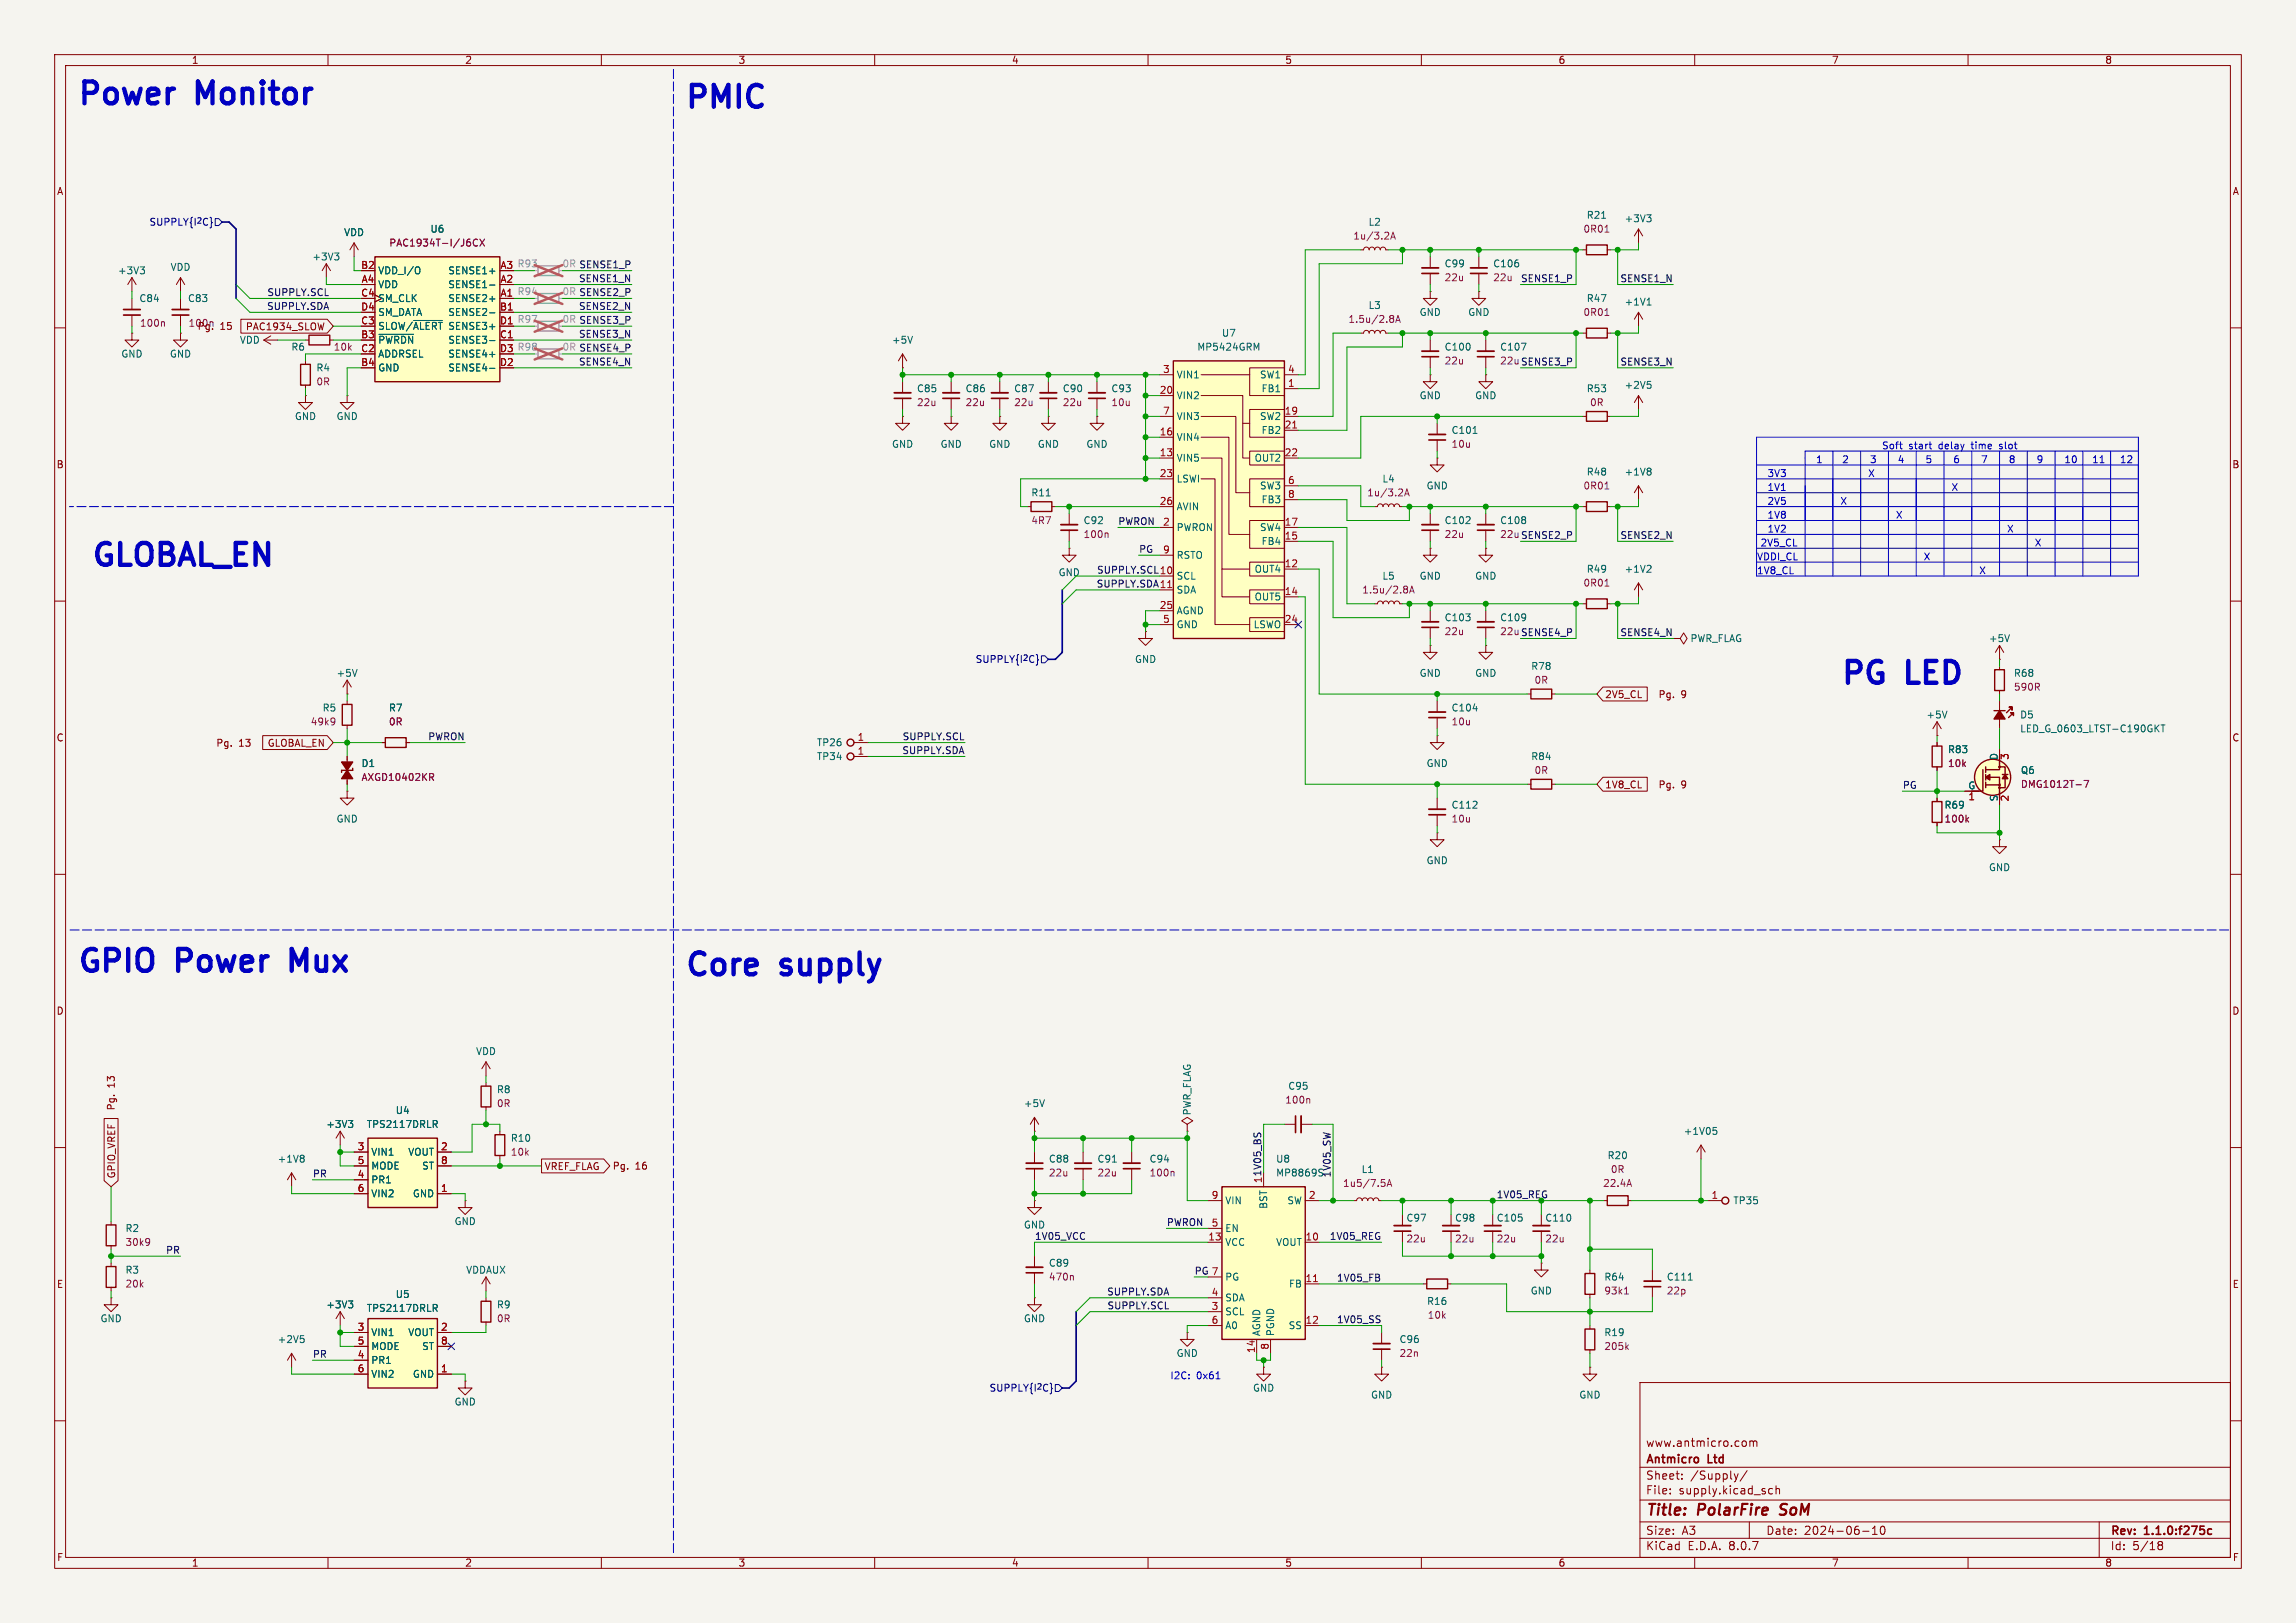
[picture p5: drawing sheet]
<svg xmlns="http://www.w3.org/2000/svg" width="420mm" height="297mm" viewBox="0 0 420 297" stroke-linecap="round" stroke-linejoin="round" font-family="sans-serif">
<defs><g id="words">
<g font-size="5.6" fill="#0000c2">
<text x="14" y="19.4">Power</text>
<text x="36.3" y="19.4">Monitor</text>
<text x="125.1" y="20.1">PMIC</text>
<text x="16.5" y="103.9">GLOBAL_EN</text>
<text x="336.5" y="125.5">PG</text>
<text x="349.2" y="125.5">LED</text>
<text x="14" y="178.2">GPIO</text>
<text x="32.7" y="178.2">Power</text>
<text x="55.1" y="178.2">Mux</text>
<text x="125.1" y="178.8">Core</text>
<text x="143.3" y="178.8">supply</text>
</g>
<g font-size="2.8" fill="#840000">
<text x="301" y="277.9">Title:</text>
<text x="310.6" y="277.9">PolarFire</text>
<text x="326.5" y="277.9">SoM</text>
</g>
<g font-size="2.1" fill="#840000">
<text x="301" y="268.2">Antmicro</text>
<text x="301" y="265">www.antmicro.com</text>
<text x="312.5" y="268.2">Ltd</text>
<text x="301" y="273.7">File:</text>
<text x="301" y="271">Sheet:</text>
<text x="307.1" y="273.7">supply.kicad_sch</text>
<text x="309.2" y="271">/Supply/</text>
<text x="301" y="281.1">Size:</text>
<text x="307.6" y="281.1">A3</text>
<text x="323" y="281.1">Date:</text>
<text x="330" y="281.1">2024-06-10</text>
<text x="386" y="281.3">Rev:</text>
<text x="392.4" y="281.3">1.1.0:f275c</text>
<text x="301" y="283.9">KiCad</text>
<text x="308.7" y="283.9">E.D.A.</text>
<text x="316.3" y="283.9">8.0.7</text>
<text x="386" y="283.9">Id:</text>
<text x="390.1" y="283.9">5/18</text>
</g>
<g font-size="1.8" fill="#840000">
<text x="35" y="11.9">1</text>
<text x="85" y="11.9">2</text>
<text x="135" y="11.9">3</text>
<text x="185" y="11.9">4</text>
<text x="235" y="11.9">5</text>
<text x="285" y="11.9">6</text>
<text x="335" y="11.9">7</text>
<text x="385" y="11.9">8</text>
<text x="10.3" y="35.9">A</text>
<text x="408.3" y="35.9">A</text>
<text x="91.4" y="59.4">D1 R97</text>
<text x="91.5" y="54.4">A1 R94</text>
<text x="36.1" y="60.6">Pg.</text>
<text x="40.2" y="60.6">15</text>
<text x="44.9" y="60.6">PAC1934_SLOW</text>
<text x="10.3" y="85.9">B</text>
<text x="408.2" y="85.9">B</text>
<text x="293.5" y="128">2V5_CL</text>
<text x="303.3" y="128">Pg.</text>
<text x="307.5" y="128">9</text>
<text x="10.3" y="135.9">C</text>
<text x="39.5" y="136.8">Pg.</text>
<text x="43.7" y="136.8">13</text>
<text x="48.9" y="136.8">GLOBAL_EN</text>
<text x="408.2" y="135.9">C</text>
<text x="293.5" y="144.5">1V8_CL</text>
<text x="303.3" y="144.5">Pg.</text>
<text x="307.5" y="144.5">9</text>
<text x="10.3" y="185.9">D</text>
<text x="408.2" y="185.9">D</text>
<text x="21.2" y="203.3" transform="rotate(-90 21.2 203.3)">Pg.</text>
<text x="21.2" y="199.1" transform="rotate(-90 21.2 199.1)">13</text>
<text x="21.3" y="215.7" transform="rotate(-90 21.3 215.7)">GPIO_VREF</text>
<text x="99.5" y="214.3">VREF_FLAG</text>
<text x="112" y="214.2">Pg.</text>
<text x="116.2" y="214.2">16</text>
<text x="10.3" y="235.9">E</text>
<text x="408.3" y="235.9">E</text>
<text x="10.3" y="285.9">F</text>
<text x="35" y="286.9">1</text>
<text x="85" y="286.9">2</text>
<text x="135" y="286.9">3</text>
<text x="185" y="286.9">4</text>
<text x="235" y="286.9">5</text>
<text x="285" y="286.9">6</text>
<text x="335" y="286.9">7</text>
<text x="385" y="286.9">8</text>
<text x="408.3" y="285.9">F</text>
</g>
<g font-size="1.8" fill="#000084">
<text x="27.2" y="41.5">SUPPLY{I^{2}C}</text>
<text x="178.4" y="121.5">SUPPLY{I^{2}C}</text>
<text x="180.9" y="254.9">SUPPLY{I^{2}C}</text>
</g>
<g font-size="1.8" fill="#006464">
<text x="250.2" y="41.5">L2</text>
<text x="290.2" y="40.2">R21</text>
<text x="297.1" y="40.9">+3V3</text>
<text x="57.1" y="47.9">+3V3</text>
<text x="62.9" y="43.4">VDD</text>
<text x="78.6" y="42.8">U6</text>
<text x="21.5" y="50.4">+3V3</text>
<text x="31.1" y="49.8">VDD</text>
<text x="69.1" y="52.9">VDD</text>
<text x="69.1" y="50.4">VDD_I/O</text>
<text x="81.9" y="52.9">SENSE1-</text>
<text x="81.9" y="50.4">SENSE1+</text>
<text x="264.2" y="49.1">C99</text>
<text x="273" y="49.1">C106</text>
<text x="25.4" y="55.5">C84</text>
<text x="34.3" y="55.5">C83</text>
<text x="69.1" y="55.5">SM_CLK</text>
<text x="69.1" y="58">SM_DATA</text>
<text x="81.9" y="55.5">SENSE2+</text>
<text x="81.9" y="58">SENSE2-</text>
<text x="250.2" y="56.7">L3</text>
<text x="259.6" y="58">GND</text>
<text x="268.5" y="58">GND</text>
<text x="290.2" y="55.5">R47</text>
<text x="297.1" y="56.1">+1V1</text>
<text x="22.1" y="65.6">GND</text>
<text x="31" y="65.6">GND</text>
<text x="43.8" y="63.1">VDD</text>
<text x="53.2" y="64.4">R6</text>
<text x="69.1" y="63.1">~{PWRDN}</text>
<text x="69.1" y="65.6">ADDRSEL</text>
<text x="69.1" y="60.6">SLOW/~{ALERT}</text>
<text x="81.9" y="63.1">SENSE3-</text>
<text x="81.9" y="60.6">SENSE3+</text>
<text x="81.9" y="65.6">SENSE4+</text>
<text x="163.1" y="63.1">+5V</text>
<text x="218.9" y="64.4">MP5424GRM</text>
<text x="223.4" y="61.8">U7</text>
<text x="264.2" y="64.4">C100</text>
<text x="274.3" y="64.4">C107</text>
<text x="57.8" y="68.2">R4</text>
<text x="69.1" y="68.2">GND</text>
<text x="81.9" y="68.2">SENSE4-</text>
<text x="167.6" y="72">C85</text>
<text x="176.5" y="72">C86</text>
<text x="185.4" y="72">C87</text>
<text x="194.3" y="72">C90</text>
<text x="203.2" y="72">C93</text>
<text x="215.1" y="69.4">VIN1</text>
<text x="230.4" y="69.4">SW1</text>
<text x="230.7" y="72">FB1</text>
<text x="290.2" y="72">R53</text>
<text x="297.1" y="71.3">+2V5</text>
<text x="53.8" y="77.1">GND</text>
<text x="61.5" y="77.1">GND</text>
<text x="215.1" y="73.3">VIN2</text>
<text x="215.1" y="77.1">VIN3</text>
<text x="230.4" y="77.1">SW2</text>
<text x="259.6" y="73.3">GND</text>
<text x="269.7" y="73.3">GND</text>
<text x="163.1" y="82.1">GND</text>
<text x="172" y="82.1">GND</text>
<text x="180.8" y="82.1">GND</text>
<text x="189.7" y="82.1">GND</text>
<text x="198.6" y="82.1">GND</text>
<text x="215.1" y="80.9">VIN4</text>
<text x="230.7" y="79.6">FB2</text>
<text x="265.4" y="79.6">C101</text>
<text x="215.1" y="84.7">VIN5</text>
<text x="215.1" y="88.5">LSWI</text>
<text x="229.4" y="84.7">OUT2</text>
<text x="230.4" y="89.8">SW3</text>
<text x="252.8" y="88.5">L4</text>
<text x="260.9" y="89.8">GND</text>
<text x="290.2" y="87.2">R48</text>
<text x="297.1" y="87.2">+1V8</text>
<text x="188.6" y="91">R11</text>
<text x="215.1" y="93.6">AVIN</text>
<text x="230.7" y="92.3">FB3</text>
<text x="198.1" y="96.1">C92</text>
<text x="215.1" y="97.4">PWRON</text>
<text x="230.4" y="97.4">SW4</text>
<text x="230.7" y="99.9">FB4</text>
<text x="264.2" y="96.1">C102</text>
<text x="274.3" y="96.1">C108</text>
<text x="193.5" y="105.6">GND</text>
<text x="215.1" y="106.3">SCL</text>
<text x="215.1" y="102.5">RSTO</text>
<text x="229.4" y="105">OUT4</text>
<text x="252.8" y="106.3">L5</text>
<text x="259.6" y="106.3">GND</text>
<text x="269.7" y="106.3">GND</text>
<text x="290.2" y="105">R49</text>
<text x="297.1" y="105">+1V2</text>
<text x="215.1" y="108.8">SDA</text>
<text x="215.1" y="112.6">AGND</text>
<text x="229.4" y="110.1">OUT5</text>
<text x="264.2" y="113.9">C103</text>
<text x="274.3" y="113.9">C109</text>
<text x="215.1" y="115.2">GND</text>
<text x="229.2" y="115.2">LSWO</text>
<text x="309.1" y="117.7">PWR_FLAG</text>
<text x="363.7" y="117.7">+5V</text>
<text x="61.5" y="124.1">+5V</text>
<text x="207.5" y="121.5">GND</text>
<text x="259.6" y="124.1">GND</text>
<text x="269.7" y="124.1">GND</text>
<text x="280" y="122.8">R78</text>
<text x="368.3" y="124.1">R68</text>
<text x="58.9" y="130.4">R5</text>
<text x="71.1" y="130.4">R7</text>
<text x="265.4" y="130.4">C104</text>
<text x="352.3" y="131.7">+5V</text>
<text x="369.4" y="131.7">D5</text>
<text x="149.3" y="136.7">TP26</text>
<text x="369.4" y="134.2">LED_G_0603_LTST-C190GKT</text>
<text x="66" y="140.6">D1</text>
<text x="149.3" y="139.3">TP34</text>
<text x="260.9" y="140.6">GND</text>
<text x="280" y="139.3">R84</text>
<text x="356.2" y="138">R83</text>
<text x="365.5" y="139.2" transform="rotate(-90 365.5 139.2)">D</text>
<text x="369.6" y="141.8">Q6</text>
<text x="265.4" y="148.2">C112</text>
<text x="355.6" y="148.2">R69</text>
<text x="359.9" y="144.5">G</text>
<text x="365.5" y="146.8" transform="rotate(-90 365.5 146.8)">S</text>
<text x="61.5" y="150.7">GND</text>
<text x="260.9" y="158.3">GND</text>
<text x="363.7" y="159.6">GND</text>
<text x="87" y="193.3">VDD</text>
<text x="90.8" y="200.2">R8</text>
<text x="187.2" y="202.8">+5V</text>
<text x="235.6" y="199.6">C95</text>
<text x="59.6" y="206.6">+3V3</text>
<text x="67" y="206.6">TPS2117DRLR</text>
<text x="72.3" y="204.1">U4</text>
<text x="93.3" y="209.1">R10</text>
<text x="218" y="204.2" transform="rotate(-90 218 204.2)">PWR_FLAG</text>
<text x="307.9" y="207.9">+1V05</text>
<text x="50.7" y="212.9">+1V8</text>
<text x="67.8" y="211.7">VIN1</text>
<text x="67.8" y="214.2">MODE</text>
<text x="74.6" y="211.7">VOUT</text>
<text x="77.1" y="214.2">ST</text>
<text x="191.8" y="212.9">C88</text>
<text x="200.7" y="212.9">C91</text>
<text x="210.2" y="212.9">C94</text>
<text x="233.3" y="215.5">MP8869S</text>
<text x="233.3" y="212.9">U8</text>
<text x="249" y="214.9">L1</text>
<text x="294" y="212.3">R20</text>
<text x="67.8" y="216.8">PR1</text>
<text x="67.8" y="219.3">VIN2</text>
<text x="75.4" y="219.3">GND</text>
<text x="224" y="220.6">VIN</text>
<text x="232" y="221.3" transform="rotate(-90 232 221.3)">BST</text>
<text x="235.4" y="220.6">SW</text>
<text x="317" y="220.6">TP35</text>
<text x="22.9" y="225.6">R2</text>
<text x="83.1" y="224.4">GND</text>
<text x="187.2" y="225">GND</text>
<text x="224" y="225.7">EN</text>
<text x="257.2" y="223.7">C97</text>
<text x="266.1" y="223.7">C98</text>
<text x="273.7" y="223.7">C105</text>
<text x="282.6" y="223.7">C110</text>
<text x="22.9" y="233.3">R3</text>
<text x="85.2" y="233.3">VDDAUX</text>
<text x="191.8" y="232">C89</text>
<text x="224" y="228.2">VCC</text>
<text x="233.3" y="228.2">VOUT</text>
<text x="59.6" y="239.6">+3V3</text>
<text x="72.3" y="237.7">U5</text>
<text x="90.8" y="239.6">R9</text>
<text x="224" y="238.4">SDA</text>
<text x="224" y="234.5">PG</text>
<text x="235.7" y="235.8">FB</text>
<text x="260.9" y="239">R16</text>
<text x="279.9" y="237.1">GND</text>
<text x="293.4" y="234.5">R64</text>
<text x="304.8" y="234.5">C111</text>
<text x="18.3" y="242.2">GND</text>
<text x="50.7" y="246">+2V5</text>
<text x="67" y="240.3">TPS2117DRLR</text>
<text x="67.8" y="244.7">VIN1</text>
<text x="74.6" y="244.7">VOUT</text>
<text x="187.2" y="242.2">GND</text>
<text x="224" y="240.9">SCL</text>
<text x="224" y="243.4">A0</text>
<text x="230.7" y="244.6" transform="rotate(-90 230.7 244.6)">AGND</text>
<text x="233.3" y="244.6" transform="rotate(-90 233.3 244.6)">PGND</text>
<text x="235.6" y="243.4">SS</text>
<text x="255.9" y="246">C96</text>
<text x="293.4" y="244.7">R19</text>
<text x="67.8" y="249.8">PR1</text>
<text x="67.8" y="247.2">MODE</text>
<text x="77.1" y="247.2">ST</text>
<text x="215.1" y="248.5">GND</text>
<text x="67.8" y="252.3">VIN2</text>
<text x="75.4" y="252.3">GND</text>
<text x="83.1" y="257.4">GND</text>
<text x="229.1" y="254.9">GND</text>
<text x="250.7" y="256.1">GND</text>
<text x="288.8" y="256.1">GND</text>
</g>
<g font-size="1.8" fill="#840084">
<text x="71.1" y="45.3">PAC1934T-I/J6CX</text>
<text x="247.5" y="44">1u/3.2A</text>
<text x="289.6" y="42.8">0R01</text>
<text x="264.2" y="51.7">22u</text>
<text x="273" y="51.7">22u</text>
<text x="25.5" y="60">100n</text>
<text x="34.4" y="60">100n</text>
<text x="246.6" y="59.3">1.5u/2.8A</text>
<text x="289.6" y="58">0R01</text>
<text x="61" y="64.4">10k</text>
<text x="57.8" y="70.7">0R</text>
<text x="264.2" y="66.9">22u</text>
<text x="167.6" y="74.5">22u</text>
<text x="176.5" y="74.5">22u</text>
<text x="185.4" y="74.5">22u</text>
<text x="194.3" y="74.5">22u</text>
<text x="203.2" y="74.5">10u</text>
<text x="290.8" y="74.5">0R</text>
<text x="265.4" y="82.1">10u</text>
<text x="289.6" y="89.8">0R01</text>
<text x="250" y="91">1u/3.2A</text>
<text x="188.6" y="96.1">4R7</text>
<text x="198.1" y="98.7">100n</text>
<text x="264.2" y="98.6">22u</text>
<text x="289.6" y="107.5">0R01</text>
<text x="249.1" y="108.8">1.5u/2.8A</text>
<text x="264.2" y="116.4">22u</text>
<text x="280.6" y="125.3">0R</text>
<text x="368.3" y="126.6">590R</text>
<text x="56.7" y="132.9">49k9</text>
<text x="71.1" y="132.9">0R</text>
<text x="265.4" y="132.9">10u</text>
<text x="66" y="143.1">AXGD10402KR</text>
<text x="280.6" y="141.8">0R</text>
<text x="356.2" y="140.6">10k</text>
<text x="369.6" y="144.4">DMG1012T-7</text>
<text x="265.4" y="150.7">10u</text>
<text x="355.6" y="150.7">100k</text>
<text x="90.8" y="202.8">0R</text>
<text x="235" y="202.2">100n</text>
<text x="93.3" y="211.7">10k</text>
<text x="191.8" y="215.5">22u</text>
<text x="200.7" y="215.5">22u</text>
<text x="210.2" y="215.5">100n</text>
<text x="294.6" y="214.9">0R</text>
<text x="245.6" y="217.4">1u5/7.5A</text>
<text x="293.2" y="217.4">22.4A</text>
<text x="257.2" y="227.6">22u</text>
<text x="266.1" y="227.6">22u</text>
<text x="273.7" y="227.6">22u</text>
<text x="282.6" y="227.6">22u</text>
<text x="22.9" y="228.2">30k9</text>
<text x="22.9" y="235.8">20k</text>
<text x="191.8" y="234.5">470n</text>
<text x="293.4" y="237.1">93k1</text>
<text x="304.8" y="237.1">22p</text>
<text x="90.8" y="242.2">0R</text>
<text x="261.1" y="241.5">10k</text>
<text x="255.9" y="248.5">22n</text>
<text x="293.4" y="247.2">205k</text>
</g>
<g font-size="1.8" fill="#a90000">
<text x="66" y="49.3">B2</text>
<text x="66.1" y="51.8">A4</text>
<text x="91.5" y="51.8">A2</text>
<text x="91.5" y="49.3">A3</text>
<text x="66" y="59.4">C3</text>
<text x="66" y="54.4">C4</text>
<text x="66" y="56.9">D4</text>
<text x="91.4" y="56.9">B1</text>
<text x="91.4" y="59.4">D1</text>
<text x="91.5" y="54.4">A1</text>
<text x="66" y="62">B3</text>
<text x="66" y="64.5">C2</text>
<text x="91.4" y="62">C1</text>
<text x="91.4" y="64.5">D3</text>
<text x="66" y="67.1">B4</text>
<text x="91.4" y="67.1">D2</text>
<text x="212.7" y="68.3">3</text>
<text x="235.5" y="70.9">1</text>
<text x="235.5" y="68.3">4</text>
<text x="212" y="72.1">20</text>
<text x="212.7" y="75.9">7</text>
<text x="234.9" y="75.9">19</text>
<text x="212" y="83.6">13</text>
<text x="212" y="79.8">16</text>
<text x="234.9" y="78.5">21</text>
<text x="234.9" y="83.6">22</text>
<text x="212" y="87.4">23</text>
<text x="235.5" y="88.6">6</text>
<text x="212" y="92.5">26</text>
<text x="235.5" y="91.2">8</text>
<text x="212.7" y="96.3">2</text>
<text x="212.7" y="101.3">9</text>
<text x="234.9" y="98.8">15</text>
<text x="234.9" y="96.3">17</text>
<text x="234.9" y="103.9">12</text>
<text x="212" y="111.5">25</text>
<text x="234.9" y="109">14</text>
<text x="212.7" y="114">5</text>
<text x="234.9" y="114">24</text>
<text x="156.8" y="135.6">1</text>
<text x="156.8" y="138.2">1</text>
<text x="367.7" y="139.1" transform="rotate(-90 367.7 139.1)">3</text>
<text x="360" y="146.8">1</text>
<text x="367.7" y="146.8" transform="rotate(-90 367.7 146.8)">2</text>
<text x="65.3" y="210.6">3</text>
<text x="65.3" y="215.6">4</text>
<text x="65.3" y="213.1">5</text>
<text x="80.6" y="210.6">2</text>
<text x="80.6" y="213.1">8</text>
<text x="65.3" y="218.2">6</text>
<text x="80.6" y="218.2">1</text>
<text x="221.5" y="219.5">9</text>
<text x="239.3" y="219.5">2</text>
<text x="313" y="219.5">1</text>
<text x="220.9" y="227.1">13</text>
<text x="221.5" y="224.5">5</text>
<text x="238.7" y="227.1">10</text>
<text x="221.5" y="239.8">3</text>
<text x="221.5" y="237.2">4</text>
<text x="238.7" y="234.7">11</text>
<text x="65.3" y="243.6">3</text>
<text x="80.6" y="243.6">2</text>
<text x="221.5" y="242.3">6</text>
<text x="238.7" y="242.3">12</text>
<text x="65.3" y="248.7">4</text>
<text x="65.3" y="246.1">5</text>
<text x="65.3" y="251.2">6</text>
<text x="80.6" y="251.2">1</text>
<text x="80.6" y="246.1">8</text>
<text x="229.6" y="247.7" transform="rotate(-90 229.6 247.7)">14</text>
<text x="232.2" y="247.1" transform="rotate(-90 232.2 247.1)">8</text>
</g>
<g font-size="1.8" fill="#939391">
<text x="91.5" y="49.3">A3 R93</text>
<text x="91.4" y="64.5">D3 R98</text>
</g>
<g font-size="1.8" fill="#0f0f0f">
<text x="102.8" y="49.1">0R SENSE1_P</text>
<text x="105.8" y="51.7">SENSE1_N</text>
<text x="278.1" y="51.7">SENSE1_P</text>
<text x="296.3" y="51.7">SENSE1_N</text>
<text x="48.8" y="56.8">SUPPLY.SDA</text>
<text x="48.8" y="54.3">SUPPLY.SCL</text>
<text x="102.8" y="59.3">0R SENSE3_P</text>
<text x="102.8" y="54.2">0R SENSE2_P</text>
<text x="105.8" y="56.8">SENSE2_N</text>
<text x="102.8" y="64.4">0R SENSE4_P</text>
<text x="105.8" y="61.9">SENSE3_N</text>
<text x="105.8" y="67">SENSE4_N</text>
<text x="274.3" y="66.9">22u SENSE3_P</text>
<text x="296.3" y="67">SENSE3_N</text>
<text x="204.5" y="96.2">PWRON</text>
<text x="208.3" y="101.3">PG</text>
<text x="274.3" y="98.6">22u SENSE2_P</text>
<text x="296.3" y="98.7">SENSE2_N</text>
<text x="200.5" y="107.6">SUPPLY.SDA 11</text>
<text x="200.6" y="105.1">SUPPLY.SCL 10</text>
<text x="274.3" y="116.4">22u SENSE4_P</text>
<text x="296.3" y="116.5">SENSE4_N</text>
<text x="78.2" y="135.5">PWRON</text>
<text x="165" y="135.5">SUPPLY.SCL</text>
<text x="165" y="138.1">SUPPLY.SDA</text>
<text x="348" y="144.4">PG</text>
<text x="57.1" y="215.6">PR</text>
<text x="243.5" y="215.6" transform="rotate(-90 243.5 215.6)">1V05_SW</text>
<text x="230.9" y="216.6" transform="rotate(-90 230.9 216.6)">11V05_BS</text>
<text x="189.2" y="227">1V05_VCC</text>
<text x="213.4" y="224.4">PWRON</text>
<text x="243.2" y="227">1V05_REG</text>
<text x="30.3" y="229.5">PR</text>
<text x="202.4" y="237.1">SUPPLY.SDA</text>
<text x="202.5" y="239.7">SUPPLY.SCL</text>
<text x="244.5" y="234.6">1V05_FB</text>
<text x="244.5" y="242.2">1V05_SS</text>
<text x="57.1" y="248.6">PR</text>
</g>
<g font-size="1.8" fill="#0000c2">
<text x="344.2" y="82.3">Soft</text>
<text x="349.2" y="82.3">start</text>
<text x="354.7" y="82.3">delay</text>
<text x="360.9" y="82.3">time</text>
<text x="366.2" y="82.3">slot</text>
<text x="323.2" y="89.9">1V1</text>
<text x="323.2" y="87.4">3V3</text>
<text x="332.1" y="84.8">1 2 3 4 5 6 7 8 9 10 11 12</text>
<text x="341.6" y="87.4">X</text>
<text x="356.9" y="89.9">X</text>
<text x="323.2" y="95">1V8</text>
<text x="323.2" y="92.5">2V5</text>
<text x="336.5" y="92.5">X</text>
<text x="346.7" y="95">X</text>
<text x="321.9" y="100.1">2V5_CL</text>
<text x="323.2" y="97.5">1V2</text>
<text x="367" y="97.5">X</text>
<text x="372.1" y="100.1">X</text>
<text x="321.3" y="102.6">VDDI_CL</text>
<text x="321.3" y="105.2">1V8_CL</text>
<text x="351.8" y="102.6">X</text>
<text x="361.9" y="105.2">X</text>
<text x="214" y="252.5">I2C:</text>
<text x="218.9" y="252.5">0x61</text>
</g>
<g font-size="1.8" fill="#009600">
<text x="273.7" y="219.4">1V05_REG</text>
<text x="218.4" y="233.3">PG 7</text>
</g>
</g></defs>
<path d="M0 0h420v297h-420z" fill="#f5f4ef" stroke="#f5f4ef" stroke-width=".18"/>
<g fill="none" stroke="#840000" stroke-width=".18">
<path d="M10 10h400v277h-400zM12 12h396v273h-396zM60 10v2M110 10v2M160 10v2M210 10v2M260 10v2M310 10v2M360 10v2M10 60h2M408 60h2M10 110h2"/>
<path d="M209.5 115.6v1.2h1.3l-1.3 1.3-1.2-1.3h1.2M209.5 115.6h.1M251.5 110.5h.5l.1-.4 .4-.1 .3 .1 .2 .4 .1-.4 .4-.1 .3 .1 .2 .4 .1-.4 .4-.1 .4 .1 .1 .4 .2-.4 .3-.1 .4 .1 .1 .4h.5M261.6 118.1v1.3h1.3l-1.3 1.3-1.3-1.3h1.3M261.6 118.1h.1M261.6 111.8v2M261.6 114.8v2M271.8 118.1v1.3h1.2l-1.2 1.3-1.3-1.3h1.3M271.8 118.1h.1M271.8 111.8v2M271.8 114.8v2M408 110h2"/>
<path d="M69.8 135.9h.7M74.3 135.9h.6M262.9 134.6v1.3h1.3l-1.3 1.3-1.3-1.3h1.3M262.9 134.6h.1M262.9 128.3v2M262.9 131.3v2.1M279.4 127h.6M283.8 127h.7M10 160h2M262.9 152.4v1.3h1.3l-1.3 1.2-1.3-1.2h1.3M262.9 152.4h.1M262.9 146.1v2"/>
<path d="M262.9 149.1v2M279.4 143.5h.6M283.8 143.5h.7M408 160h2M10 210h2M91.4 207v.6M91.4 211.5v.6M198.1 210.8v2.1M198.1 213.9v2M207 210.8v2.1M207 213.9v2M217.2 205.7l1-.6-1-.6-1 .6 1 .6v1.3"/>
<path d="M217.2 207h.1M247.6 219.7h.6l.1-.3 .4-.2 .3 .2 .2 .3 .1-.3 .4-.2 .3 .2 .2 .3 .1-.3 .4-.2 .4 .2 .1 .3 .2-.3 .3-.2 .4 .2 .1 .3h.5M293.4 219.7h.6M297.8 219.7h.6M408 210h2M189.2 237.5v1.3h1.3l-1.3 1.2-1.2-1.2h1.2M189.2 237.5h.1M189.2 229.9v2M189.2 232.9v2M290.8 232.4v.6M290.8 236.9v.6M302.3 232.4v2"/>
<path d="M302.3 235.5v2M217.2 243.8v1.3h1.2l-1.2 1.3-1.3-1.3h1.3M217.2 243.8h.1M252.7 250.2v1.3h1.3l-1.3 1.2-1.2-1.2h1.2M252.7 250.2h.1M252.7 243.8v2.1M252.7 246.9v2M290.8 250.2v1.3h1.3l-1.3 1.2-1.2-1.2h1.2M290.8 250.2h.1M290.8 242.6v.6M290.8 247v.6M300 253h108v32h-108z"/>
<path d="M10 260h2M300 278.5h108M300 274.5h108M300 268.5h108M305.5 273.2v.2M305.5 272.5v.1M307.7 270.5v.2M307.7 269.8v.1M317.2 269.7l.4 1M317.6 270.7l-.2 .3M317.9 269.7l-.3 1M319.2 263.7l.2 .3v.4l-.2 .3"/>
<path d="M319.6 269.1l-1.3 1.9M320 278.5v3M320.1 263.8l.4-.1 .2 .2M320.1 263.7v1M320.7 263.9l.2-.2 .4 .1 .1 .9M320.7 263.9v.8M323.5 273.1l.3 .3 .4-.1M324.2 272.5l-.4-.1-.3 .3M324.9 272.5l.2-.1 .3 .1 .1 .9M324.9 271.9v1.5M342.5 279.7l.4-.4v1.5M344.1 279.4l.2-.1a.8 .8 0 0 1 .5 .7 .8 .8 0 0 1-.5 .8l-.2-.2-.2-.4z"/>
<path d="M384 278.5v6.5M408 260h2M60 285v2M110 285v2M160 285v2M210 285v2M260 285v2M300 281.5h108M310 285v2M340.7 280.2h1.2M342.5 280.8h.9M360 285v2"/>
<path d="M394.7 282.4l.3 .3M394.7 282.4l.3-.3 .4 .1 .2 .2-.3 .3M395 282.7h.3M395 282.7l-.3 .3M395.3 282.7l.3 .3-.2 .5-.4 .1-.3-.3"/>
</g>
<path d="M260.1 114.8h3M270.3 114.8h3M261.4 131.3h3M261.4 149.1h3M196.6 213.9h3M205.5 213.9h3M187.7 232.9h3.1M300.7 235.5h3.1M251.2 246.9h3.1M404.5 279.9l-.4-.1-.3 .3v.4l.2 .2h.5" fill="none" stroke="#840000" stroke-width=".3"/>
<path d="M325.5 277.1l.3 .1M325.8 275.4l-.1 .2 .1 .4" fill="none" stroke="#840000" stroke-width=".4"/>
<path d="M260.1 113.8h3M270.3 113.8h3M261.4 130.3h3M261.4 148.1h3M196.6 212.9h3M205.5 212.9h3M187.7 231.9h3.1M300.7 234.4h3.1M251.2 245.9h3.1" fill="none" stroke="#840000" stroke-width=".33"/>
<g fill="none" stroke="#840084" stroke-width=".18">
<path d="M257.2 107.3l.3 .2-.3 .3 .3 .2v.3l-.3 .2M257.8 108.5l.5-1.2 .4 1.2M258 108.2h.6M214.6 214.4l.2 .1v.7M252.7 215.8h.6M253.2 216.4l.2 .2-.2 .5M253.7 217.1l.5-1.3 .4 1.3M253.8 216.8h.7M298 215.8l.4 1.3M196.2 233.4l.1 .2v.7M297.2 236.8h.7M297.4 235.7l.1-.2v1.3"/>
<path d="M297.5 246.5l.4 .5M297.9 246.1l-.5 .5"/>
</g>
<path d="M98.4 58.8h3.8v1.8h-3.8zM98.4 63.9h3.8v1.8h-3.8z" fill="none" stroke="#9c9b98" stroke-width=".25"/>
<path d="M97.8 59.7h.6M102.2 59.7h.7M97.8 64.8h.6M102.2 64.8h.7" fill="none" stroke="#9c9b98" stroke-width=".18"/>
<path d="M97.8 58.7l5.1 2M102.9 58.7l-5.1 2M97.8 63.8l5.1 2M102.9 63.8l-5.1 2" fill="none" stroke="#e75356" stroke-width=".46"/>
<path d="M70.5 135h3.8v1.8h-3.8zM280 126.1h3.8v1.8h-3.8zM280 142.6h3.8v1.8h-3.8zM90.6 207.6h1.7v3.9h-1.7zM294 218.8h3.8v1.8h-3.8zM289.9 233h1.8v3.9h-1.8zM289.9 243.2h1.8v3.8h-1.8z" fill="none" stroke="#840000" stroke-width=".25"/>
<path d="M269.5 129.7h.7M203.5 212.7h.7M308.8 234.3h.8" fill="none" stroke="#006464" stroke-width=".18"/>
<path d="M189.2 204.5l-.7 1.2z" fill="#ffffc2"/>
<path d="M189.2 204.5v2.5" fill="none" stroke="#ffffc2" stroke-width=".18"/>
<path d="M189.2 204.5l.8 1.2z" fill="#ffffc2"/>
<path d="M63.5 138.4v5.1M63.5 144.8v1.3h1.3l-1.3 1.2-1.3-1.2h1.3M63.5 144.8h.1M189.2 207h.1M189.2 219.7v1.3h1.3l-1.3 1.2-1.2-1.2h1.2M189.2 219.7h.1M189.2 204.5l-.7 1.2M189.2 204.5v2.5M189.2 210.8v2.1M189.2 213.9v2M189.2 204.5l.8 1.2" fill="none" stroke="#840000" stroke-width=".18"/>
<path d="M191 201.2l-.4 1.3" fill="none" stroke="#006464" stroke-width=".18"/>
<path d="M187.7 213.9h3.1" fill="none" stroke="#840000" stroke-width=".3"/>
<path d="M187.7 212.9h3.1" fill="none" stroke="#840000" stroke-width=".33"/>
<path d="M64.5 140.6v.4h-2v.4" fill="none" stroke="#840000" stroke-width=".25"/>
<g fill="#840000" stroke="#840000" stroke-width=".25">
<path d="M63.5 141l1 1.5h-2z"/>
<path d="M62.5 139.4h2l-1 1.6z"/>
</g>
<path d="M78.6 141.5h.5l.2 .3-.1 .4h-.6M78.9 142.2l.4 .6" fill="none" stroke="#840084" stroke-width=".18"/>
<path d="M67.3 241.3h12.7v12.7h-12.7z" fill="#ffffc2"/>
<path d="M62.6 128.9h1.8v3.8h-1.8zM67.3 241.3h12.7v12.7h-12.7z" fill="none" stroke="#840000" stroke-width=".25"/>
<path d="M63.5 128.3v.6M63.5 132.7v.7M64.8 251.5h2.5M64.8 243.8h2.5M64.8 248.9h2.5M64.8 246.4h2.5M80 251.5h2.5M80 243.8h2.5M80 246.4h2.5M85.1 252.7v1.3h1.3l-1.3 1.3-1.3-1.3h1.3M85.1 252.7h.1" fill="none" stroke="#840000" stroke-width=".18"/>
<path d="M79.6 239.4l.4 .6M79.7 238.7l.3 .2-.1 .3-.2 .2" fill="none" stroke="#006464" stroke-width=".18"/>
<path d="M61 131.4l.3 .2v.5l-.2 .4M61.3 131.9l-.3 .3" fill="none" stroke="#840084" stroke-width=".18"/>
<path d="M63.5 124.5l-.8 1.2z" fill="#ffffc2"/>
<path d="M63.5 124.5v2.5" fill="none" stroke="#ffffc2" stroke-width=".18"/>
<path d="M63.5 124.5l.8 1.2z" fill="#ffffc2"/>
<path d="M63.5 127h.1M63.5 124.5l-.8 1.2M63.5 124.5v2.5M63.5 124.5l.8 1.2M256.5 222.2v2.1M256.5 225.3v2" fill="none" stroke="#840000" stroke-width=".18"/>
<path d="M65.3 122.5l-.4 1.3" fill="none" stroke="#006464" stroke-width=".18"/>
<path d="M255 225.3h3.1" fill="none" stroke="#840000" stroke-width=".3"/>
<path d="M255 224.3h3.1" fill="none" stroke="#840000" stroke-width=".33"/>
<path d="M68.6 47h22.8v22.9h-22.8z" fill="#ffffc2"/>
<path d="M68.6 47h22.8v22.9h-22.8zM19.4 231.8h1.8v3.8h-1.8z" fill="none" stroke="#840000" stroke-width=".25"/>
<g fill="none" stroke="#006464" stroke-width=".18">
<path d="M75.7 58.6h5.2M76.6 48.9a.9 .9 0 0 1 0 1.1M89.6 54.7h.9M89.6 52.2h.9M89.6 49.6h.9M89.6 57.2h.9M89.6 59.8h.9M69.3 61.2h6.4M89.6 62.3h.9M89.6 67.4h.9M89.6 64.9h.9M63.7 238.1h.8l-.4 .5"/>
<path d="M64.3 238.6l.2 .2v.3l-.2 .2M55 244.4h.6M55.4 244.9l.2 .2v.3l-.2 .3"/>
</g>
<g fill="none" stroke="#840000" stroke-width=".18">
<path d="M64.8 44.5l-.8 1.2M64.8 44.5v2.5M64.8 44.5l.7 1.2M91.4 57.2h2.6M91.4 62.2h2.6M20.3 237.5v1.3h1.3l-1.3 1.2-1.3-1.2h1.3M20.3 237.5h.1M20.3 231.1v.7M20.3 235.6v.6M53.3 247.6l-.7 1.3M53.3 247.6v2.6M53.3 247.6l.8 1.3"/>
<path d="M62.2 240v2.6M62.2 240l-.7 1.3M62.2 240l.8 1.3"/>
</g>
<path d="M87.4 43.9a.6 .6 0 0 0-.9 .4 .6 .6 0 0 0 .6 .7l.3-.1M87.8 43.8l.8 1.2M88.6 43.8l-.8 1.2" fill="none" stroke="#840084" stroke-width=".18"/>
<path d="M53.3 214.6l-.7 1.3z" fill="#ffffc2"/>
<path d="M53.3 214.6v2.6" fill="none" stroke="#ffffc2" stroke-width=".18"/>
<path d="M53.3 214.6l.8 1.3z" fill="#ffffc2"/>
<g fill="none" stroke="#840000" stroke-width=".18">
<path d="M261.6 53.3v1.3h1.3l-1.3 1.3-1.3-1.3h1.3M261.6 53.3h.1M261.6 47v2M261.6 50v2.1M270.5 53.3v1.3h1.3l-1.3 1.3-1.3-1.3h1.3M270.5 53.3h.1M299.7 57.2l-.7 1.2M299.7 57.2v2.5M299.7 57.2l.8 1.2M200.7 76.2v1.3h1.2l-1.2 1.2-1.3-1.2h1.3M200.7 76.2h.1M200.7 69.9v2"/>
<path d="M200.7 72.9v2M248.9 61h.5l.2-.4 .3-.1 .4 .1 .1 .4 .2-.4 .3-.1 .4 .1 .2 .4 .1-.4 .4-.1 .3 .1 .2 .4 .1-.4 .4-.1 .3 .1 .2 .4h.5M261.6 68.6v1.3h1.3l-1.3 1.2-1.3-1.2h1.3M261.6 68.6h.1M261.6 62.2v2.1M261.6 65.3v2M262.9 77.5v2M271.8 68.6v1.3h1.2l-1.2 1.2-1.3-1.2h1.3M271.8 68.6h.1M271.8 62.2v2.1M271.8 65.3v2M289.6 61h.6"/>
<path d="M289.6 76.2h.6M294 61h.6M294 76.2h.6M299.7 72.4v2.5M299.7 72.4l-.7 1.3M299.7 72.4l.8 1.3M195.6 94v2M195.6 97v2.1M251.5 92.7h.5l.1-.3 .4-.2 .3 .2 .2 .3 .1-.3 .4-.2 .3 .2 .2 .3 .1-.3 .4-.2 .4 .2 .1 .3 .2-.3 .3-.2 .4 .2 .1 .3h.5M261.6 94v2M261.6 97v2.1M262.9 83.8v1.3h1.3l-1.3 1.3-1.3-1.3h1.3"/>
<path d="M262.9 83.8h.1M262.9 80.5v2.1M271.8 94v2M271.8 97v2.1M195.6 100.3v1.3h1.2l-1.2 1.3-1.3-1.3h1.3M195.6 100.3h.1M261.6 100.3v1.3h1.3l-1.3 1.3-1.3-1.3h1.3M261.6 100.3h.1M271.8 100.3v1.3h1.2l-1.2 1.3-1.3-1.3h1.3M271.8 100.3h.1M299.7 106.7v2.5M299.7 106.7l-.7 1.3"/>
<path d="M299.7 106.7l.8 1.3M53.3 214.6l-.7 1.3M53.3 214.6v2.6M53.3 214.6l.8 1.3M62.2 207v2.6M62.2 207l-.7 1.3M62.2 207l.8 1.3M20.3 223.5v.7M20.3 228v.6"/>
</g>
<path d="M301.3 55.8h.7M301.4 54.9l.3-.3v1.2M269.5 79.3h.7M278.3 62.8h.8l-.5 1.3M301.4 69.8h.6M301.8 70.3l.2 .2v.3l-.2 .3M301.8 103.4l.2 .3v.3l-.8 .7h.8M55.4 211.4l.2 .2-.2 .3 .2 .3v.2l-.2 .3M63.7 205h.8l-.4 .5M64.3 205.5l.2 .3v.3l-.2 .2" fill="none" stroke="#006464" stroke-width=".18"/>
<path d="M290.2 60.1h3.8v1.7h-3.8zM290.2 75.3h3.8v1.8h-3.8zM19.4 224.2h1.8v3.8h-1.8z" fill="none" stroke="#840000" stroke-width=".25"/>
<path d="M254.7 57.7l.2 .3-.2 .3 .2 .2v.3l-.2 .2M255.3 59l.4-1.3 .4 1.3M255.4 58.6h.6M293.6 57.7h.7M202.5 97.5l.2 .2v.7M256.9 90.7l.5-1.2 .4 1.2M257.1 90.4h.6M27.1 226.6l.3 .3v.5l-.2 .4M27.4 227.2l-.3 .2" fill="none" stroke="#840084" stroke-width=".18"/>
<path d="M98.4 53.7h3.8v1.8h-3.8zM98.4 48.6h3.8v1.8h-3.8z" fill="none" stroke="#9c9b98" stroke-width=".25"/>
<path d="M97.8 54.6h.6M97.8 49.5h.6M102.2 54.6h.7M102.2 49.5h.7" fill="none" stroke="#9c9b98" stroke-width=".18"/>
<path d="M97.8 53.6l5.1 2M97.8 48.5l5.1 2M102.9 53.6l-5.1 2M102.9 48.5l-5.1 2" fill="none" stroke="#e75356" stroke-width=".46"/>
<path d="M260.1 50h3M199.1 72.9h3.1M260.1 65.3h3M270.3 65.3h3M194.1 97h3M260.1 97h3M261.4 80.5h3M270.3 97h3" fill="none" stroke="#840000" stroke-width=".3"/>
<path d="M260.1 49h3M199.1 71.9h3.1M260.1 64.3h3M261.4 79.5h3M270.3 64.3h3M194.1 96h3M260.1 96h3M270.3 96h3" fill="none" stroke="#840000" stroke-width=".33"/>
<path d="M299.7 88.9l-.7 1.3z" fill="#ffffc2"/>
<path d="M299.7 88.9v2.5" fill="none" stroke="#ffffc2" stroke-width=".18"/>
<path d="M299.7 88.9l.8 1.3z" fill="#ffffc2"/>
<path d="M289.6 92.7h.6M294 92.7h.6M299.7 88.9l-.7 1.3M299.7 88.9v2.5M299.7 88.9l.8 1.3M311.1 209.6l-.7 1.2M311.1 209.6v2.5M311.1 209.6l.8 1.2" fill="none" stroke="#840000" stroke-width=".18"/>
<path d="M301.8 85.7l.2 .2-.2 .3 .2 .3v.2l-.2 .2M313.4 206.3h.6M313.5 206.8h.3l.3 .2-.2 .5-.4 .1" fill="none" stroke="#006464" stroke-width=".18"/>
<path d="M290.2 91.8h3.8v1.8h-3.8z" fill="none" stroke="#840000" stroke-width=".25"/>
<path d="M293.6 89.5h.7" fill="none" stroke="#840084" stroke-width=".18"/>
<path d="M223.5 217.2h15.3v27.9h-15.3z" fill="#ffffc2"/>
<path d="M223.5 217.2h15.3v27.9h-15.3zM261 234.1h3.8v1.7h-3.8z" fill="none" stroke="#840000" stroke-width=".25"/>
<g fill="none" stroke="#840000" stroke-width=".18">
<path d="M221 219.7h2.5M231.1 214.6v2.6M234.9 205.7h2.1M238 205.7h2M238.8 219.7h2.5M221 227.3h2.5M221 237.5h2.5M221 224.8h2.5M221 233.7h2.5M238.8 227.3h2.5M238.8 234.9h2.5M260.3 234.9h.7"/>
<path d="M264.8 234.9h.6M265.4 222.2v2.1M265.4 225.3v2M273 222.2v2.1M273 225.3v2M281.9 231.1v1.3h1.3l-1.3 1.3-1.2-1.3h1.2M281.9 231.1h.1M281.9 222.2v2.1M281.9 225.3v2M221 242.6h2.5M221 240h2.5M229.9 245.1v2.5"/>
<path d="M232.4 245.1v2.5M238.8 242.6h2.5"/>
</g>
<path d="M240.3 234.5h.7" fill="none" stroke="#a90000" stroke-width=".18"/>
<path d="M241.4 215.2h.3M241.5 214.5l.2 .1M241.5 213.9h.3" fill="none" stroke="#006464" stroke-width=".18"/>
<path d="M237 204.2v3.1M263.9 225.3h3.1M271.5 225.3h3.1M280.4 225.3h3.1" fill="none" stroke="#840000" stroke-width=".3"/>
<path d="M238 204.2v3.1M263.9 224.3h3.1M271.5 224.3h3.1M280.4 224.3h3.1" fill="none" stroke="#840000" stroke-width=".33"/>
<path d="M239.4 201l.2 .2v.7" fill="none" stroke="#840084" stroke-width=".18"/>
<path d="M354.3 132.1l-.7 1.3z" fill="#ffffc2"/>
<path d="M354.3 132.1v2.5" fill="none" stroke="#ffffc2" stroke-width=".18"/>
<path d="M354.3 132.1l.8 1.3z" fill="#ffffc2"/>
<g fill="none" stroke="#840000" stroke-width=".18">
<path d="M289.6 110.5h.6M294 110.5h.6M306.1 116.8h1.2l.7-1 .6 1-.6 1.1-.7-1.1M306.1 116.8h.1M354.3 134.6h.1M354.3 132.1l-.7 1.3M354.3 132.1v2.5M354.3 135.9v.6M354.3 132.1l.8 1.3M354.3 140.3v.7M354.3 146.1v.6M354.3 150.5v.6"/>
<path d="M312.4 219.7h2.6M231.1 250.2v1.3h1.3l-1.3 1.2-1.2-1.2h1.2M231.1 250.2h.1"/>
</g>
<path d="M356.1 130.1l-.4 1.3" fill="none" stroke="#006464" stroke-width=".18"/>
<g fill="none" stroke="#840000" stroke-width=".25">
<path d="M290.2 109.6h3.8v1.8h-3.8zM353.4 136.5h1.8v3.8h-1.8zM353.4 146.7h1.8v3.8h-1.8z"/>
<circle cx="315.6" cy="219.7" r=".63"/>
</g>
<path d="M293.6 107.3h.7M359.7 150l.4 .4M360.1 149.6l-.5 .5" fill="none" stroke="#840084" stroke-width=".18"/>
<path d="M214.6 66h20.3v50.8h-20.3z" fill="#ffffc2"/>
<g fill="none" stroke="#840000" stroke-width=".18">
<path d="M212.1 68.6h2.5M212.1 76.2h2.5M212.1 72.4h2.5M219.7 72.4h7.6v11.4h1.3M219.7 76.2h6.4v14h2.5M219.7 68.6h8.9M227.3 77.5h1.3M234.9 74.9h-6.3v5.1h6.3M234.9 67.3h-6.3v5.1h6.3M234.9 68.6h2.6M234.9 71.1h2.6M234.9 76.2h2.6"/>
<path d="M234.9 78.7h2.6M212.1 83.8h2.5M212.1 80h2.5M212.1 96.5h2.5M212.1 87.6h2.5M212.1 92.7h2.5M219.7 87.6h2.5v26.7h6.4M219.7 83.8h3.8v20.3h5.1M219.7 80h5.1v17.8h3.8M234.9 95.3h-6.3v5h6.3M234.9 87.6h-6.3v5.1h6.3M234.9 82.6h-6.3v2.5h6.3"/>
<path d="M234.9 83.8h2.6M234.9 99.1h2.6M234.9 96.5h2.6M234.9 88.9h2.6M234.9 91.4h2.6M212.1 105.4h2.5M212.1 108h2.5M212.1 114.3h2.5M212.1 111.8h2.5M212.1 101.6h2.5M223.5 104.1v5.1h5.1M234.9 113h-6.3v2.6h6.3"/>
<path d="M234.9 108h-6.3v2.5h6.3M234.9 102.9h-6.3v2.5h6.3M234.9 104.1h2.6M234.9 109.2h2.6M234.9 114.3h2.6"/>
</g>
<path d="M214.6 66h20.3v50.8h-20.3z" fill="none" stroke="#840000" stroke-width=".25"/>
<path d="M236.5 78.3h.7M213.6 107.5h.7" fill="none" stroke="#a90000" stroke-width=".18"/>
<path d="M229.8 63.7l.5-.9v1.3" fill="none" stroke="#006464" stroke-width=".18"/>
<g fill="#ffffc2">
<path d="M363.2 143.6v.5z"/>
<path d="M363.2 143.1v.5z"/>
<path d="M363.2 142.2v.5z"/>
<path d="M363.2 141.7v.5z"/>
<path d="M363.2 140.3v1.1z"/>
</g>
<path d="M363.2 143.6h2.6" fill="none" stroke="#ffffc2" stroke-width=".18"/>
<path d="M366.3 141.7h1z" fill="#ffffc2"/>
<g fill="#ffffc2" stroke="#ffffc2" stroke-width=".18">
<circle cx="364.5" cy="142.2" r="3.3"/>
<circle cx="365.8" cy="144.1" r=".13"/>
<circle cx="365.8" cy="143.6" r=".13"/>
<circle cx="365.8" cy="140.3" r=".13"/>
</g>
<g fill="none" stroke="#840000" stroke-width=".25">
<path d="M365.8 138.4v2.4h-2.6M362.7 140.8v4h-2M363.2 142.2h2.6v3.9M363.2 140.3v1.1M363.2 141.7v1M363.2 143.1v1M363.2 143.6h2.6M365.6 140.3h1.2v3.8h-1.2M366.3 141.7h1"/>
<circle cx="364.5" cy="142.2" r="3.3"/>
<circle cx="365.8" cy="143.6" r=".13"/>
<circle cx="365.8" cy="140.3" r=".13"/>
<circle cx="365.8" cy="144.1" r=".13"/>
</g>
<g fill="#840000" stroke="#840000" stroke-width=".25">
<path d="M363.2 142.2l.8-.5v1z"/>
<path d="M366.8 141.7l.5 .8h-1z"/>
</g>
<path d="M365.8 137.2v2.5M359.4 144.8h2.5M365.8 144.8v2.5" fill="none" stroke="#840000" stroke-width=".18"/>
<path d="M381.2 142.8h.9l-.6 1.3" fill="none" stroke="#840084" stroke-width=".18"/>
<path d="M365.8 118.1l-.8 1.3z" fill="#ffffc2"/>
<path d="M365.8 118.1v2.6" fill="none" stroke="#ffffc2" stroke-width=".18"/>
<path d="M365.8 118.1l.7 1.3z" fill="#ffffc2"/>
<g fill="none" stroke="#840000" stroke-width=".18">
<path d="M248.9 45.7h.5l.2-.3 .3-.2 .4 .2 .1 .3 .2-.3 .3-.2 .4 .2 .2 .3 .1-.3 .4-.2 .3 .2 .2 .3 .1-.3 .4-.2 .3 .2 .2 .3h.5M270.5 47v2M270.5 50v2.1M289.6 45.7h.6M294 45.7h.6M299.7 41.9v2.6M299.7 41.9l-.7 1.3M299.7 41.9l.8 1.3M33 61v1.2h1.3l-1.3 1.3-1.3-1.3h1.3M33 61h.1M55.9 62.2h.6M60.3 62.2h.7"/>
<path d="M365.8 118.1l-.8 1.3M365.8 118.1v2.6M365.8 118.1l.7 1.3M365.8 120.7h.1M365.8 121.9v.7M365.8 126.4v.6M365.8 128.3v1.9M365.8 131.4v2M365.8 153.7v1.2h1.2l-1.2 1.3-1.3-1.3h1.3M365.8 153.7h.1"/>
</g>
<path d="M293 39.9h.7M301.2 39.3h.8l-.4 .5M301.8 39.8l.2 .2v.3l-.2 .3M367.6 116.1l-.4 1.3M394.4 133.2l.5 .7M394.9 132.7l-.7 .7M395.3 132.7h.7M395.7 132.7v1.2" fill="none" stroke="#006464" stroke-width=".18"/>
<path d="M290.2 44.8h3.8v1.8h-3.8zM56.5 61.3h3.8v1.8h-3.8zM364.7 130h2.1M364.9 122.6h1.7v3.8h-1.7zM368 129.4h-.5h.5v.5v-.5l-1 1M368.3 130.4h-.5h.5v.5v-.5l-.9 .9" fill="none" stroke="#840000" stroke-width=".25"/>
<path d="M365.8 130l1 1.6h-2.1z" fill="#840000" stroke="#840000" stroke-width=".25"/>
<path d="M254.4 43.8l.4-1.3 .4 1.3M254.5 43.4h.6M293.6 42.5h.7" fill="none" stroke="#840084" stroke-width=".18"/>
<path d="M269 50h3" fill="none" stroke="#840000" stroke-width=".3"/>
<path d="M269 49h3" fill="none" stroke="#840000" stroke-width=".33"/>
<path d="M67.3 208.3h12.7v12.7h-12.7z" fill="#ffffc2"/>
<g fill="none" stroke="#840000" stroke-width=".25">
<path d="M67.3 208.3h12.7v12.7h-12.7z"/>
<circle cx="155.6" cy="135.9" r=".63"/>
</g>
<g fill="none" stroke="#840000" stroke-width=".18">
<path d="M33 50.8v2.5M33 54.6v2M33 57.7v2M33 50.8l-.7 1.3M33 50.8l.8 1.3M165.1 69.9v2M165.1 72.9v2M156.2 135.9h2.5M64.8 218.4h2.5M64.8 210.8h2.5M64.8 215.9h2.5M64.8 213.4h2.5"/>
<path d="M80 218.4h2.5M80 210.8h2.5M80 213.4h2.5"/>
</g>
<path d="M79.6 205.7l.4 .6M79.7 205l.3 .3-.1 .3-.2 .1" fill="none" stroke="#006464" stroke-width=".18"/>
<path d="M31.5 57.7h3M163.6 72.9h3" fill="none" stroke="#840000" stroke-width=".3"/>
<path d="M31.5 56.6h3M163.6 71.9h3" fill="none" stroke="#840000" stroke-width=".33"/>
<path d="M165.1 64.8l-.8 1.2z" fill="#ffffc2"/>
<path d="M165.1 64.8v2.5" fill="none" stroke="#ffffc2" stroke-width=".18"/>
<path d="M165.1 64.8l.8 1.2z" fill="#ffffc2"/>
<g fill="none" stroke="#840000" stroke-width=".18">
<path d="M24.1 50.8v2.5M24.1 54.6v2M24.1 57.7v2M24.1 50.8l-.7 1.3M24.1 50.8l.8 1.3M44.1 58.4h15.7l1.2 1.3-1.2 1.3h-15.7zM59.2 59.1l-.3 1.3M59.7 48.3v2.5M59.7 48.3l-.8 1.2M59.7 48.3l.8 1.2M91.4 57.2h2.6M24.1 61v1.2h1.3l-1.3 1.3-1.2-1.3h1.2"/>
<path d="M24.1 61h.1M48.3 62.2l1.2 .8M48.3 62.2h2.5M49.5 61.5l-1.2 .7M55.9 72.4v1.3h1.2l-1.2 1.2-1.3-1.2h1.3M55.9 72.4h.1M55.9 66v.7M55.9 70.5v.6M63.5 72.4v1.3h1.3l-1.3 1.2-1.3-1.2h1.3M63.5 72.4h.1M91.4 62.2h2.6M165.1 67.3h.1"/>
<path d="M165.1 76.2v1.3h1.3l-1.3 1.2-1.3-1.2h1.3M165.1 76.2h.1M165.1 64.8l-.8 1.2M165.1 64.8v2.5M165.1 64.8l.8 1.2M174 76.2v1.3h1.3l-1.3 1.2-1.3-1.2h1.3M174 76.2h.1M174 69.9v2M174 72.9v2M182.9 76.2v1.3h1.2l-1.2 1.2-1.3-1.2h1.3M182.9 76.2h.1M182.9 69.9v2"/>
<path d="M182.9 72.9v2M191.8 76.2v1.3h1.2l-1.2 1.2-1.3-1.2h1.3M191.8 76.2h.1M191.8 69.9v2M191.8 72.9v2M188 92.7h.6M192.4 92.7h.6M48.1 134.6h11.7l1.2 1.3-1.2 1.3h-11.7zM63.5 138.4v.7M69.8 135.9h.7M74.3 135.9h.6M156.2 138.4h2.5"/>
<path d="M293.2 125.7h8.1v2.6h-8.1l-1.1-1.3zM354.3 135.9v.6M365.8 137.2v2.5M63.5 142.9v.6M293.2 142.2h8.1v2.6h-8.1l-1.1-1.3zM354.3 140.3v.7M354.3 146.1v.6M354.3 150.5v.6M359.4 144.8h2.5M365.8 144.8v2.5M88.9 194.3l-.8 1.3M88.9 194.3v2.6"/>
<path d="M88.9 198.1v.7M88.9 194.3l.8 1.3M19 204.7h2.6v11.4l-1.3 1.1-1.3-1.1zM64.8 218.4h2.5M64.8 210.8h2.5M64.8 215.9h2.5M64.8 213.4h2.5M80 218.4h2.5M80 210.8h2.5M80 213.4h2.5M85.1 219.7v1.3h1.3l-1.3 1.2-1.3-1.2h1.3M85.1 219.7h.1"/>
<path d="M88.9 202.6v.6M99.1 212.1h11.3l1.1 1.3-1.1 1.2h-11.3zM88.9 233.7v2.5M88.9 237.5v.6M88.9 233.7l-.8 1.2M88.9 233.7l.8 1.2M64.8 251.5h2.5M64.8 243.8h2.5M64.8 248.9h2.5M64.8 246.4h2.5M80 251.5h2.5M80 243.8h2.5"/>
<path d="M80 246.4h2.5M88.9 241.9v.7"/>
</g>
<g fill="none" stroke="#006464" stroke-width=".18">
<path d="M25.6 48.8h.8l-.4 .5M26.2 49.3l.2 .3v.3l-.2 .2M61.2 46.3h.8l-.4 .5M61.7 46.8l.3 .2v.3l-.3 .3M75.7 58.6h5.2M76.6 48.9a.9 .9 0 0 1 0 1.1M89.6 54.7h.9M89.6 52.2h.9M89.6 49.6h.9M89.6 57.2h.9M89.6 59.8h.9M69.3 61.2h6.4"/>
<path d="M89.6 62.3h.9M89.6 67.4h.9M89.6 64.9h.9M166.9 61.5l-.4 1.3M191.4 90.7h.7M63.7 205h.8l-.4 .5M64.3 205.5l.2 .3v.3l-.2 .2M79.6 205.7l.4 .6M79.7 205l.3 .3-.1 .3-.2 .1M63.7 238.1h.8l-.4 .5M64.3 238.6l.2 .2v.3l-.2 .2M79.6 239.4l.4 .6"/>
<path d="M79.7 238.7l.3 .2-.1 .3-.2 .2"/>
</g>
<g fill="none" stroke="#840000" stroke-width=".25">
<path d="M55 66.7h1.8v3.8h-1.8zM188.6 91.8h3.8v1.8h-3.8zM88 198.8h1.8v3.8h-1.8zM88 238.1h1.8v3.8h-1.8z"/>
<circle cx="155.6" cy="138.4" r=".63"/>
</g>
<path d="M22.6 57.7h3.1M172.5 72.9h3M181.4 72.9h3M190.2 72.9h3.1" fill="none" stroke="#840000" stroke-width=".3"/>
<path d="M22.6 56.6h3.1M172.5 71.9h3M181.4 71.9h3M190.2 71.9h3.1" fill="none" stroke="#840000" stroke-width=".33"/>
<path d="M29.9 58.9l.2 .1v.7M87.4 43.9a.6 .6 0 0 0-.9 .4 .6 .6 0 0 0 .6 .7l.3-.1M87.8 43.8l.8 1.2M88.6 43.8l-.8 1.2M78.6 141.5h.5l.2 .3-.1 .4h-.6M78.9 142.2l.4 .6M359.7 150l.4 .4M360.1 149.6l-.5 .5M381.2 142.8h.9l-.6 1.3" fill="none" stroke="#840084" stroke-width=".18"/>
<path d="M229.4 207.4v.1M230.1 207.4h.4" fill="none" stroke="#0f0f0f" stroke-width=".18"/>
<g fill="none" stroke="#0000c2" stroke-width=".18">
<path d="M321.3 80h69.9v25.4h-69.9zM321.3 97.8h69.9M321.3 92.7h69.9M321.3 95.3h69.9M321.3 85.1h69.9M321.3 90.2h69.9M321.3 87.6h69.9M335.3 82.6v22.8M340.4 82.6v22.8M345.4 82.6v22.8M347.5 81.3h.5M347.8 82.1h.2"/>
<path d="M350.5 82.6v22.8M352.5 83.4h.6M352.6 83.9h.3l.3 .2-.1 .5-.5 .1M352.9 81.3h.4M353.1 82.1h.2M355.6 82.6v22.8M358.1 83.4l-.3 .1a.86 .86 0 0 0 0 1.2l.4-.1 .1-.5-.3-.2h-.2l-.3 .2M360.7 82.6v22.8M362.6 83.4h.8l-.5 1.3M365.8 82.6v22.8M367.9 84l-.2-.3 .2-.3h.3l.2 .2-.2 .4M367.9 84l-.2 .2 .1 .4 .1 .1 .4-.1 .1-.2v-.2l-.2-.2"/>
<path d="M367.9 84h.3M370.8 82.6v22.8M373.5 84l-.2 .2h-.3l-.2-.2v-.4l.2-.2h.3l.2 .2a.84 .84 0 0 1-.4 1.1h-.2M375.9 82.6v22.8M377.9 84.7h.7M377.9 83.8l.3-.4v1.3M379.2 83.5l.2-.1a.68 .68 0 0 1 .4 .6 .68 .68 0 0 1-.4 .7l-.3-.5zM381 82.6v22.8M382.9 84.7h.8M382.9 83.8l.4-.4v1.3M384.2 84.7h.7M384.2 83.8l.3-.4v1.3"/>
<path d="M386.1 82.6v22.8M388 84.7h.8M388 83.8l.4-.4v1.3M389.2 83.5l.5-.1 .3 .4-.8 .9h.8M391.2 82.6h-61v22.8M321.3 100.3h69.9M321.3 102.9h69.9M222.4 252.3h.8"/>
</g>
<path d="M54.7 176.5l-1.3-2.8v4" fill="none" stroke="#0000c2" stroke-width=".8"/>
<path d="M123.2 12.7v271.8M123.2 92.7h-110.5M407.7 170.2h-395" fill="none" stroke="#0000c2" stroke-width=".18" stroke-dasharray="1.7 .6"/>
<path d="M40.6 40.6h1.3l1.3 1.3v12.7M194.3 108v11.4l-1.3 1.3h-1.2M196.8 240v12.7l-1.2 1.3h-1.3" fill="none" stroke="#000084" stroke-width=".3"/>
<g fill="none" stroke="#009600" stroke-width=".18">
<path d="M24.1 53.3v1.3M24.1 59.7v1.3M33 53.3v1.3M33 59.7v1.3M43.2 52.1l2.5 2.5h20.3M43.2 54.6l2.5 2.6h20.3M59.7 50.8v1.3h6.3M61 59.7h5M64.8 47v2.5h1.2M94 52.1h21.6M94 49.5h3.8M94 54.6h3.8"/>
<path d="M94 57.2h21.6M94 59.7h3.8M102.9 49.5h12.7M102.9 54.6h12.7M102.9 59.7h12.7M248.9 45.7h-10.1v22.9h-1.3M254 45.7h35.6M256.5 45.7v2.6h-15.2v22.8h-3.8M261.6 45.7v1.3M261.6 52.1v1.2M270.5 45.7v1.3M270.5 52.1v1.2"/>
<path d="M288.3 45.7v6.4h-10.2M295.9 45.7v6.4h10.2M299.7 44.5v1.2h-5.1M299.7 59.7v1.3h-5.1M50.8 62.2h5.1M55.9 71.1v1.3M61 62.2h5M66 67.3h-2.5v5.1M66 64.8h-10.1v1.2M94 67.3h21.6M94 62.2h21.6M94 64.8h3.8"/>
<path d="M102.9 64.8h12.7M165.1 68.6h47M165.1 67.3v2.6M165.1 74.9v1.3M174 68.6v1.3M174 74.9v1.3M182.9 68.6v1.3M182.9 74.9v1.3M191.8 68.6v1.3M191.8 74.9v1.3M200.7 68.6v1.3M200.7 74.9v1.3"/>
<path d="M209.5 68.6v19M209.5 76.2h2.6M209.5 72.4h2.6M248.9 61h-5.1v15.2h-6.3M254 61h35.6M256.5 61v2.5h-10.1v15.2h-8.9M261.6 61v1.2M261.6 67.3v1.3M262.9 76.2v1.3M271.8 61v1.2M271.8 67.3v1.3M288.3 61v6.3h-10.2"/>
<path d="M289.6 76.2h-40.7v7.6h-11.4M295.9 61v6.3h10.2M299.7 74.9v1.3h-5.1M193 92.7h19.1M195.6 92.7v1.3M195.6 99.1v1.2M204.5 96.5h7.6M209.5 80h2.6M209.5 83.8h2.6M212.1 87.6h-25.4v5.1h1.3M237.5 96.5h8.9v14h5.1M237.5 91.4h8.9v3.9h11.4v-2.6"/>
<path d="M237.5 99.1h6.3v13.9h14v-2.5M237.5 88.9h11.4v3.8h2.6M256.5 92.7h33.1M261.6 92.7v1.3M261.6 99.1v1.2M262.9 82.6v1.2M271.8 92.7v1.3M271.8 99.1v1.2M288.3 92.7v6.4h-10.2M295.9 92.7v6.4h10.2M299.7 91.4v1.3h-5.1M208.3 101.6h3.8"/>
<path d="M209.5 114.3h2.6M212.1 111.8h-2.6v3.8M212.1 108h-15.3l-2.5 2.5M212.1 105.4h-15.3l-2.5 2.6M237.5 104.1h3.8v22.9h38.1M237.5 109.2h1.3v34.3h40.6M256.5 110.5h33.1M261.6 110.5v1.3M261.6 116.8v1.3M271.8 110.5v1.3M271.8 116.8v1.3M288.3 110.5v6.3h-10.2"/>
<path d="M295.9 110.5v6.3h10.2M299.7 109.2v1.3h-5.1M61 135.9h8.8M63.5 127v1.3M63.5 133.4v5M74.9 135.9h10.2M158.7 138.4h17.8M158.7 135.9h17.8M262.9 127v1.3M262.9 133.4v1.2M284.5 127h7.6M354.3 134.6v1.3"/>
<path d="M365.8 120.7v1.2M365.8 127v1.3M365.8 133.4v3.8M63.5 143.5v1.3M262.9 143.5v2.6M262.9 151.1v1.3M284.5 143.5h7.6M348 144.8h11.4M354.3 141v5.1M354.3 151.1v1.3h11.5M365.8 147.3v6.4M88.9 196.9v1.2"/>
<path d="M20.3 217.2v6.3M53.3 217.2v1.2h11.5M57.1 215.9h7.7M62.2 209.6v3.8h2.6M62.2 210.8h2.6M82.5 218.4h2.6v1.3M82.5 213.4h16.6M88.9 203.2v2.5M91.4 207v-1.3h-5v5.1h-3.9M91.4 212.1v1.3M189.2 207v3.8M189.2 215.9v3.8"/>
<path d="M189.2 208.3h28M198.1 208.3v2.5M198.1 215.9v2.5M207 215.9v2.5h-17.8M207 208.3v2.5M217.2 207v12.7h3.8M234.9 205.7h-3.8v8.9M240 205.7h3.8v14M241.3 219.7h6.3M252.7 219.7h40.7M256.5 219.7v2.5M265.4 219.7v2.5"/>
<path d="M273 219.7v2.5M281.9 219.7v2.5M290.8 219.7v12.7M298.4 219.7h14M311.1 212.1v7.6M20.3 228.6v2.5M20.3 236.2v1.3M20.3 229.9h12.7M88.9 236.2v1.3M189.2 234.9v2.6M213.4 224.8h7.6M221 227.3h-31.8v2.6"/>
<path d="M221 237.5h-21.6l-2.6 2.5M241.3 234.9h19M241.3 227.3h11.4M256.5 227.3v2.6h25.4M265.4 227.3v2.6M265.4 234.9h10.2v5.1h26.7v-2.5M273 227.3v2.6M281.9 227.3v3.8M290.8 228.6h11.5v3.8M290.8 237.5v5.1M53.3 250.2v1.3h11.5M57.1 248.9h7.7"/>
<path d="M62.2 242.6v3.8h2.6M62.2 243.8h2.6M82.5 251.5h2.6v1.2M88.9 242.6v1.2h-6.4M221 242.6h-3.8v1.2M221 240h-21.6l-2.6 2.6M229.9 247.6v1.3h2.5v-1.3M231.1 248.9v1.3M241.3 242.6h11.4v1.2M252.7 248.9v1.3M290.8 247.6v2.6"/>
</g>
<path d="M236.9 113.7l1.2 1.2M238.1 113.7l-1.2 1.2M81.9 245.8l1.3 1.2M83.2 245.8l-1.3 1.2" fill="none" stroke="#000084" stroke-width=".18"/>
<g fill="#009600" stroke="#009600" stroke-width=".18">
<circle cx="209.5" cy="76.2" r=".46"/>
<circle cx="209.5" cy="83.8" r=".46"/>
<circle cx="209.5" cy="80" r=".46"/>
<circle cx="200.7" cy="68.6" r=".46"/>
<circle cx="191.8" cy="68.6" r=".46"/>
<circle cx="209.5" cy="68.6" r=".46"/>
<circle cx="209.5" cy="72.4" r=".46"/>
<circle cx="182.9" cy="68.6" r=".46"/>
<circle cx="174" cy="68.6" r=".46"/>
<circle cx="165.1" cy="68.6" r=".46"/>
<circle cx="88.9" cy="205.7" r=".46"/>
<circle cx="91.4" cy="213.4" r=".46"/>
<circle cx="62.2" cy="210.8" r=".46"/>
<circle cx="63.5" cy="135.9" r=".46"/>
<circle cx="62.2" cy="243.8" r=".46"/>
<circle cx="20.3" cy="229.9" r=".46"/>
<circle cx="261.6" cy="110.5" r=".46"/>
<circle cx="271.8" cy="110.5" r=".46"/>
<circle cx="257.8" cy="110.5" r=".46"/>
<circle cx="262.9" cy="143.5" r=".46"/>
<circle cx="262.9" cy="127" r=".46"/>
<circle cx="198.1" cy="218.4" r=".46"/>
<circle cx="189.2" cy="208.3" r=".46"/>
<circle cx="189.2" cy="218.4" r=".46"/>
<circle cx="198.1" cy="208.3" r=".46"/>
<circle cx="217.2" cy="208.3" r=".46"/>
<circle cx="207" cy="208.3" r=".46"/>
<circle cx="290.8" cy="228.6" r=".46"/>
<circle cx="311.1" cy="219.7" r=".46"/>
<circle cx="290.8" cy="219.7" r=".46"/>
<circle cx="290.8" cy="240" r=".46"/>
<circle cx="243.8" cy="219.7" r=".46"/>
<circle cx="256.5" cy="219.7" r=".46"/>
<circle cx="231.1" cy="248.9" r=".46"/>
<circle cx="273" cy="219.7" r=".46"/>
<circle cx="281.9" cy="229.9" r=".46"/>
<circle cx="273" cy="229.9" r=".46"/>
<circle cx="265.4" cy="219.7" r=".46"/>
<circle cx="265.4" cy="229.9" r=".46"/>
<circle cx="271.8" cy="92.7" r=".46"/>
<circle cx="354.3" cy="144.8" r=".46"/>
<circle cx="365.8" cy="152.4" r=".46"/>
<circle cx="288.3" cy="110.5" r=".46"/>
<circle cx="295.9" cy="110.5" r=".46"/>
<circle cx="288.3" cy="92.7" r=".46"/>
<circle cx="295.9" cy="92.7" r=".46"/>
<circle cx="209.5" cy="87.6" r=".46"/>
<circle cx="195.6" cy="92.7" r=".46"/>
<circle cx="209.5" cy="114.3" r=".46"/>
<circle cx="270.5" cy="45.7" r=".46"/>
<circle cx="261.6" cy="61" r=".46"/>
<circle cx="288.3" cy="45.7" r=".46"/>
<circle cx="295.9" cy="45.7" r=".46"/>
<circle cx="295.9" cy="61" r=".46"/>
<circle cx="288.3" cy="61" r=".46"/>
<circle cx="261.6" cy="45.7" r=".46"/>
<circle cx="256.5" cy="45.7" r=".46"/>
<circle cx="262.9" cy="76.2" r=".46"/>
<circle cx="271.8" cy="61" r=".46"/>
<circle cx="256.5" cy="61" r=".46"/>
<circle cx="261.6" cy="92.7" r=".46"/>
<circle cx="257.8" cy="92.7" r=".46"/>
</g>
<use href="#words"/>
</svg>
